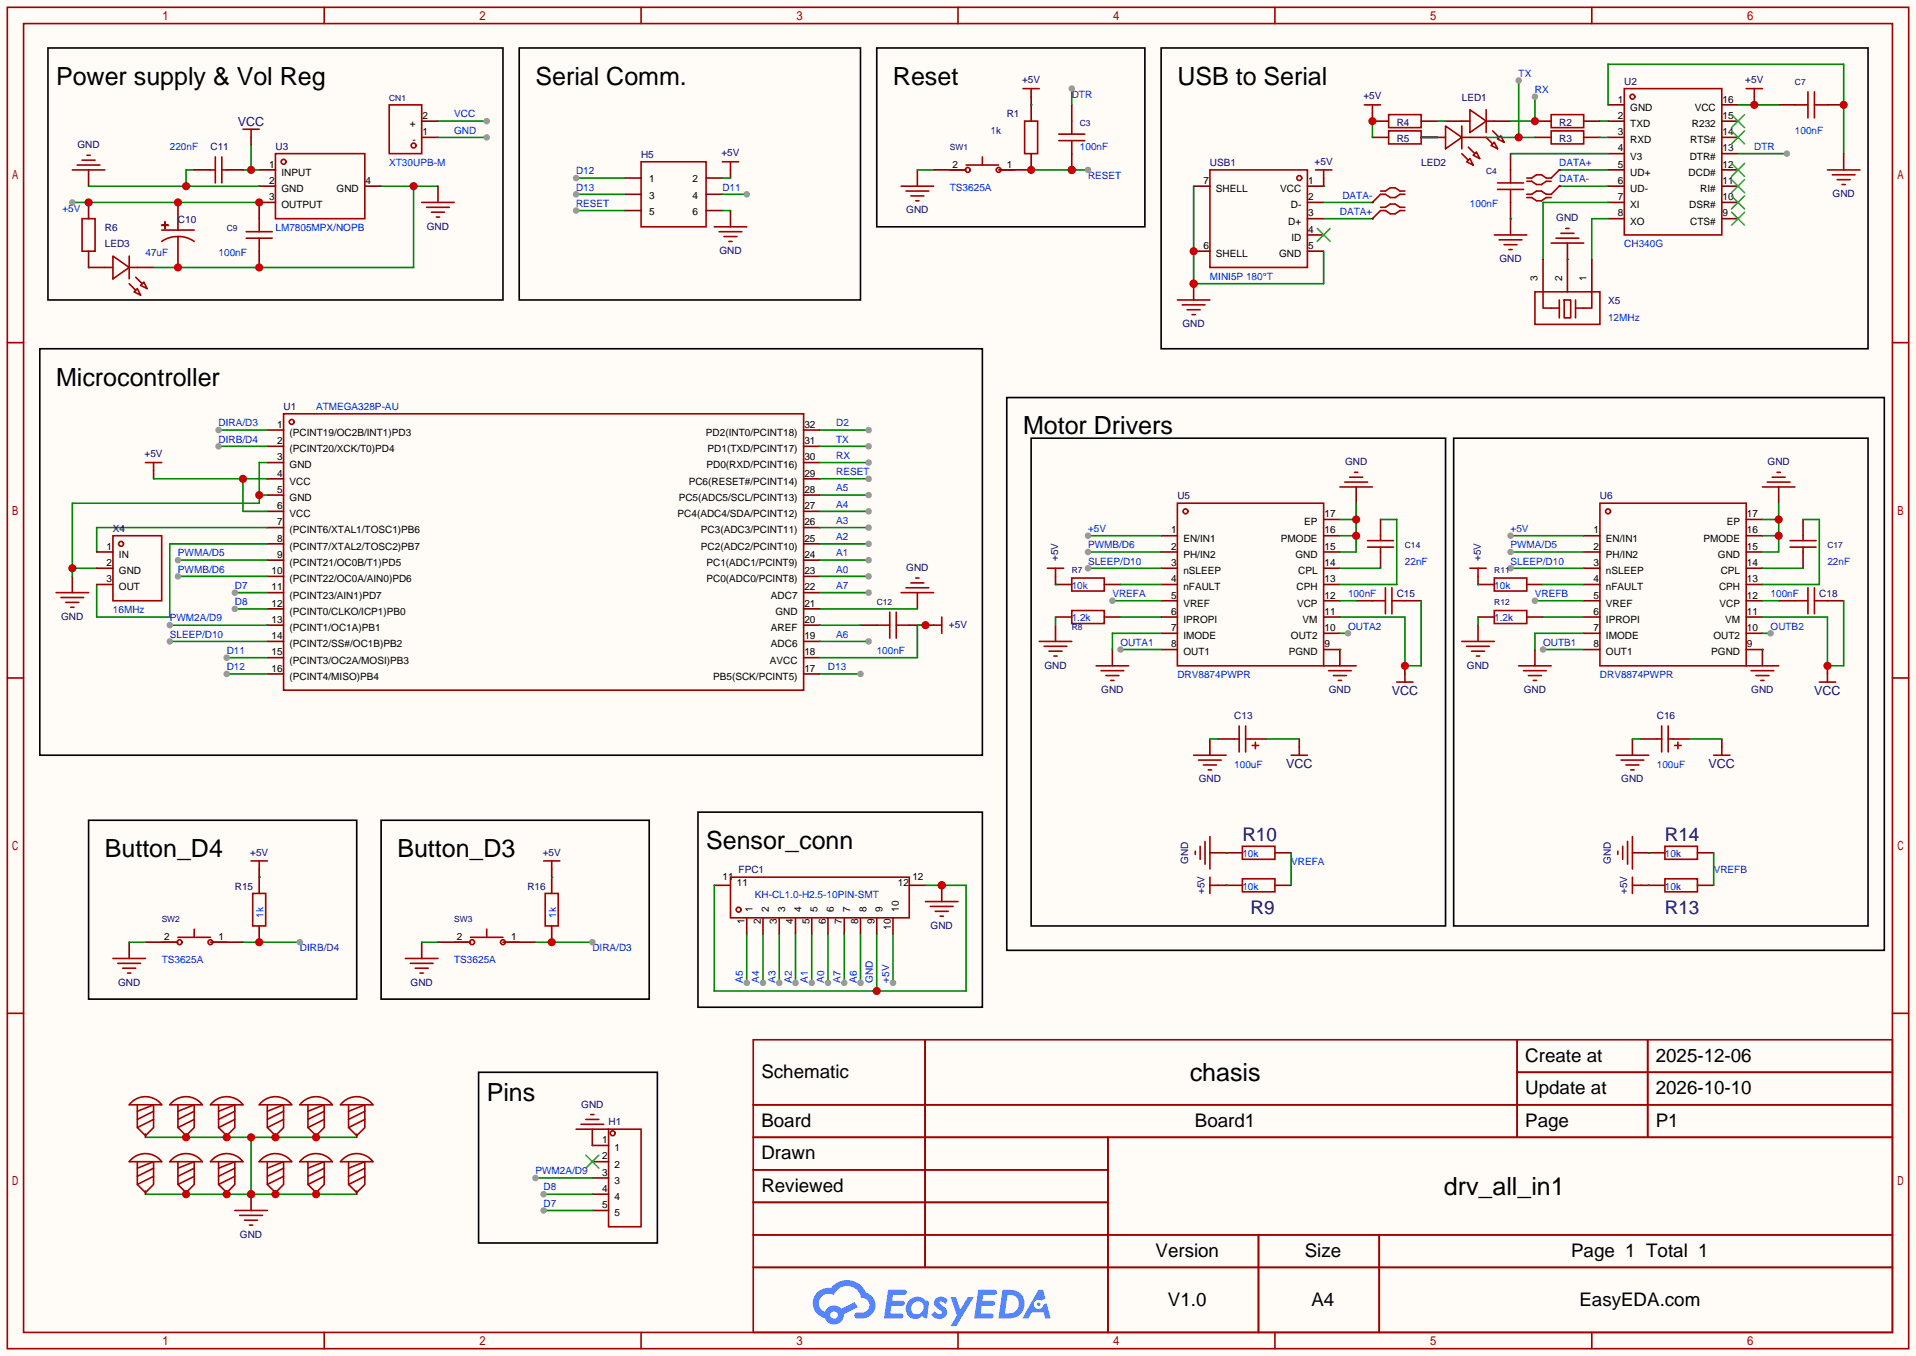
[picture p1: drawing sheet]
<svg xmlns="http://www.w3.org/2000/svg" width="299mm" height="212mm" viewBox="0 0 299 212" stroke-linecap="round" stroke-linejoin="round" font-family="sans-serif">
<defs><g id="words">
<g font-size="3.9">
<text x="8.8" y="13.3">Power supply &amp; Vol Reg</text>
<text x="83.7" y="13.3">Serial Comm.</text>
<text x="139.6" y="13.3">Reset</text>
<text x="184" y="13.3">USB to Serial</text>
<text x="8.8" y="60.2">Microcontroller</text>
<text x="159.9" y="67.9">Motor Drivers</text>
<text x="16.4" y="133.9">Button_D4</text>
<text x="62.1" y="133.9">Button_D3</text>
<text x="110.4" y="132.6">Sensor_conn</text>
<text x="76.1" y="172">Pins</text>
<text x="186" y="168.9">chasis</text>
<text x="225.7" y="186.7">drv_all_in1</text>
</g>
<g font-size="2.9" fill="#000080">
<text x="194.2" y="131.4">R10</text>
<text x="260.2" y="131.4">R14</text>
<text x="195.5" y="142.8">R9</text>
<text x="260.2" y="142.8">R13</text>
</g>
<g font-size="2.9">
<text x="238.4" y="165.9">Create at</text>
<text x="258.8" y="165.9">2025-12-06</text>
<text x="119" y="168.4">Schematic</text>
<text x="238.4" y="170.9">Update at</text>
<text x="258.8" y="170.9">2026-10-10</text>
<text x="119" y="176">Board</text>
<text x="186.8" y="176">Board1</text>
<text x="238.4" y="176">Page</text>
<text x="258.8" y="176">P1</text>
<text x="119" y="181.1">Drawn</text>
<text x="119" y="186.2">Reviewed</text>
<text x="180.6" y="196.3">Version</text>
<text x="203.9" y="196.3">Size</text>
<text x="245.6" y="196.3">Page 1 Total 1</text>
<text x="182.6" y="204">V1.0</text>
<text x="205" y="204">A4</text>
<text x="246.9" y="204">EasyEDA.com</text>
</g>
<g font-size="2" fill="#000080">
<text x="37.2" y="19.6">VCC</text>
<text x="217.5" y="108.5">VCC</text>
<text x="283.6" y="108.5">VCC</text>
<text x="201" y="119.9">VCC</text>
<text x="267" y="119.9">VCC</text>
</g>
<g font-size="1.6" fill="#00f">
<text x="237.4" y="12">TX</text>
<text x="167.5" y="15.3">DTR</text>
<text x="239.9" y="14.5">RX</text>
<text x="26.5" y="23.4">220nF</text>
<text x="71" y="18.3">VCC</text>
<text x="71" y="20.9">GND</text>
<text x="154.8" y="20.9">1k</text>
<text x="168.8" y="23.4">100nF</text>
<text x="274.2" y="23.4">DTR</text>
<text x="280.5" y="20.9">100nF</text>
<text x="60.8" y="26">XT30UPB-M</text>
<text x="90" y="27.2">D12</text>
<text x="90" y="29.8">D13</text>
<text x="112.9" y="29.8">D11</text>
<text x="148.5" y="29.8">TS3625A</text>
<text x="170.1" y="28">RESET</text>
<text x="243.7" y="26">DATA+</text>
<text x="243.7" y="28.5">DATA-</text>
<text x="9.7" y="33.1">+5V</text>
<text x="90" y="32.3">RESET</text>
<text x="209.4" y="33.6">DATA+</text>
<text x="209.8" y="31">DATA-</text>
<text x="229.7" y="32.3">100nF</text>
<text x="22.7" y="39.9">47uF</text>
<text x="34.2" y="39.9">100nF</text>
<text x="43.1" y="36.1">LM7805MPX/NOPB</text>
<text x="253.9" y="38.7">CH340G</text>
<text x="189.1" y="43.7">MINI5P 180°T</text>
<text x="251.3" y="50.1">12MHz</text>
<text x="49.4" y="64.1">ATMEGA328P-AU</text>
<text x="34.2" y="69.1">DIRB/D4</text>
<text x="34.2" y="66.6">DIRA/D3</text>
<text x="130.7" y="71.7">RX</text>
<text x="130.7" y="69.1">TX</text>
<text x="130.7" y="66.6">D2</text>
<text x="130.7" y="74.2">RESET</text>
<text x="130.7" y="76.8">A5</text>
<text x="130.7" y="79.3">A4</text>
<text x="130.7" y="81.8">A3</text>
<text x="170.1" y="83.1">+5V</text>
<text x="236.1" y="83.1">+5V</text>
<text x="27.8" y="89.5">PWMB/D6</text>
<text x="27.8" y="86.9">PWMA/D5</text>
<text x="130.7" y="84.4">A2</text>
<text x="130.7" y="86.9">A1</text>
<text x="130.7" y="89.5">A0</text>
<text x="170.1" y="85.6">PWMB/D6</text>
<text x="170.1" y="88.2">SLEEP/D10</text>
<text x="219.6" y="88.2">22nF</text>
<text x="236.1" y="85.6">PWMA/D5</text>
<text x="236.1" y="88.2">SLEEP/D10</text>
<text x="285.6" y="88.2">22nF</text>
<text x="17.7" y="95.8">16MHz</text>
<text x="36.7" y="92">D7</text>
<text x="36.7" y="94.5">D8</text>
<text x="130.7" y="92">A7</text>
<text x="167.5" y="92">10k</text>
<text x="173.9" y="93.3">VREFA</text>
<text x="210.7" y="93.3">100nF</text>
<text x="233.6" y="92">10k</text>
<text x="239.9" y="93.3">VREFB</text>
<text x="276.7" y="93.3">100nF</text>
<text x="26.5" y="97.1">PWM2A/D9</text>
<text x="26.5" y="99.6">SLEEP/D10</text>
<text x="130.7" y="99.6">A6</text>
<text x="167.5" y="97.1">1.2k</text>
<text x="175.1" y="100.9">OUTA1</text>
<text x="210.7" y="98.3">OUTA2</text>
<text x="233.6" y="97.1">1.2k</text>
<text x="241.2" y="100.9">OUTB1</text>
<text x="276.7" y="98.3">OUTB2</text>
<text x="35.4" y="102.2">D11</text>
<text x="35.4" y="104.7">D12</text>
<text x="129.4" y="104.7">D13</text>
<text x="137" y="102.2">100nF</text>
<text x="184" y="106">DRV8874PWPR</text>
<text x="250.1" y="106">DRV8874PWPR</text>
<text x="192.9" y="119.9">100uF</text>
<text x="259" y="119.9">100uF</text>
<text x="194.2" y="133.9">10k</text>
<text x="201.8" y="135.2">VREFA</text>
<text x="260.2" y="133.9">10k</text>
<text x="267.8" y="136.4">VREFB</text>
<text x="41.2" y="143.4" transform="rotate(-90 41.2 143.4)">1k</text>
<text x="86.9" y="143.4" transform="rotate(-90 86.9 143.4)">1k</text>
<text x="118" y="140.3">KH-CL1.0-H2.5-10PIN-SMT</text>
<text x="194.2" y="139">10k</text>
<text x="260.2" y="139">10k</text>
<text x="46.9" y="148.6">DIRB/D4</text>
<text x="92.6" y="148.6">DIRA/D3</text>
<text x="25.3" y="150.4">TS3625A</text>
<text x="71" y="150.4">TS3625A</text>
<text x="116.1" y="153.5" transform="rotate(-90 116.1 153.5)">A5</text>
<text x="118.7" y="153.5" transform="rotate(-90 118.7 153.5)">A4</text>
<text x="121.2" y="153.5" transform="rotate(-90 121.2 153.5)">A3</text>
<text x="123.7" y="153.5" transform="rotate(-90 123.7 153.5)">A2</text>
<text x="126.3" y="153.5" transform="rotate(-90 126.3 153.5)">A1</text>
<text x="128.8" y="153.5" transform="rotate(-90 128.8 153.5)">A0</text>
<text x="131.4" y="153.5" transform="rotate(-90 131.4 153.5)">A7</text>
<text x="133.9" y="153.5" transform="rotate(-90 133.9 153.5)">A6</text>
<text x="136.4" y="153.5" transform="rotate(-90 136.4 153.5)">GND</text>
<text x="139" y="153.5" transform="rotate(-90 139 153.5)">+5V</text>
<text x="83.7" y="183.4">PWM2A/D9</text>
<text x="85" y="186">D8</text>
<text x="85" y="188.5">D7</text>
</g>
<g font-size="1.6" fill="#000080">
<text x="159.8" y="13">+5V</text>
<text x="213.1" y="15.5">+5V</text>
<text x="228.5" y="15.8">LED1</text>
<text x="253.9" y="13.3">U2</text>
<text x="272.8" y="13">+5V</text>
<text x="12.1" y="23.2">GND</text>
<text x="32.9" y="23.4">C11</text>
<text x="43.1" y="23.4">U3</text>
<text x="157.4" y="18.3">R1</text>
<text x="218.3" y="19.6">R4</text>
<text x="218.3" y="22.1">R5</text>
<text x="243.7" y="19.6">R2</text>
<text x="243.7" y="22.1">R3</text>
<text x="100.2" y="24.7">H5</text>
<text x="112.8" y="24.4">+5V</text>
<text x="189.1" y="26">USB1</text>
<text x="205.5" y="25.7">+5V</text>
<text x="222.1" y="26">LED2</text>
<text x="27.8" y="34.8">C10</text>
<text x="66.7" y="35.9">GND</text>
<text x="141.6" y="33.3">GND</text>
<text x="243.2" y="34.6">GND</text>
<text x="286.4" y="30.8">GND</text>
<text x="16.4" y="38.7">LED3</text>
<text x="16.4" y="36.1">R6</text>
<text x="112.4" y="39.7">GND</text>
<text x="234.4" y="40.9">GND</text>
<text x="251.3" y="47.5">X5</text>
<text x="184.8" y="51.1">GND</text>
<text x="44.3" y="64.1">U1</text>
<text x="22.6" y="71.4">+5V</text>
<text x="210.2" y="72.7">GND</text>
<text x="276.3" y="72.7">GND</text>
<text x="17.7" y="83.1">X4</text>
<text x="184" y="78">U5</text>
<text x="250.1" y="78">U6</text>
<text x="141.6" y="89.2">GND</text>
<text x="165.4" y="87.6" transform="rotate(-90 165.4 87.6)">+5V</text>
<text x="231.4" y="87.6" transform="rotate(-90 231.4 87.6)">+5V</text>
<text x="218.3" y="93.3">C15</text>
<text x="284.4" y="93.3">C18</text>
<text x="9.6" y="96.8">GND</text>
<text x="148.3" y="98.1">+5V</text>
<text x="163.2" y="104.4">GND</text>
<text x="229.3" y="104.4">GND</text>
<text x="172.1" y="108.3">GND</text>
<text x="192.9" y="112.3">C13</text>
<text x="207.7" y="108.3">GND</text>
<text x="238.2" y="108.3">GND</text>
<text x="259" y="112.3">C16</text>
<text x="273.7" y="108.3">GND</text>
<text x="187.4" y="122.2">GND</text>
<text x="253.4" y="122.2">GND</text>
<text x="39.1" y="133.7">+5V</text>
<text x="84.8" y="133.7">+5V</text>
<text x="115.4" y="136.4">FPC1</text>
<text x="185.7" y="135" transform="rotate(-90 185.7 135)">GND</text>
<text x="251.8" y="135" transform="rotate(-90 251.8 135)">GND</text>
<text x="36.7" y="139">R15</text>
<text x="82.4" y="139">R16</text>
<text x="188.3" y="139.7" transform="rotate(-90 188.3 139.7)">+5V</text>
<text x="254.3" y="139.7" transform="rotate(-90 254.3 139.7)">+5V</text>
<text x="145.5" y="145.1">GND</text>
<text x="18.5" y="154">GND</text>
<text x="64.2" y="154">GND</text>
<text x="90.8" y="173">GND</text>
<text x="95.1" y="175.8">H1</text>
<text x="37.5" y="193.3">GND</text>
</g>
<g font-size="1.6">
<text x="252.9" y="16">1</text>
<text x="254.8" y="17.3">GND</text>
<text x="264.9" y="17.3">VCC</text>
<text x="269.2" y="16">16</text>
<text x="64.1" y="19.8">+</text>
<text x="64.5" y="22.4">-</text>
<text x="66" y="21.1">1</text>
<text x="66" y="18.6">2</text>
<text x="252.9" y="18.6">2</text>
<text x="252.9" y="21.1">3</text>
<text x="252.9" y="23.7">4</text>
<text x="254.8" y="19.8">TXD</text>
<text x="254.8" y="22.4">RXD</text>
<text x="264.2" y="22.4">RTS#</text>
<text x="264.4" y="19.8">R232</text>
<text x="269.2" y="23.7">13</text>
<text x="269.2" y="21.1">14</text>
<text x="269.2" y="18.6">15</text>
<text x="42.1" y="26.2">1</text>
<text x="42.1" y="28.7">2</text>
<text x="44" y="27.5">INPUT</text>
<text x="57.1" y="28.7">4</text>
<text x="101.5" y="28.5">1</text>
<text x="108.2" y="28.5">2</text>
<text x="148.9" y="26.2">2</text>
<text x="157.4" y="26.2">1</text>
<text x="188.1" y="28.7">7</text>
<text x="204.5" y="28.7">1</text>
<text x="252.9" y="26.2">5</text>
<text x="252.9" y="28.7">6</text>
<text x="254.8" y="24.9">V3</text>
<text x="254.8" y="27.5">UD+</text>
<text x="263.9" y="27.5">DCD#</text>
<text x="264.1" y="24.9">DTR#</text>
<text x="269.2" y="28.7">11</text>
<text x="269.2" y="26.2">12</text>
<text x="42.1" y="31.3">3</text>
<text x="44" y="30">GND</text>
<text x="44" y="32.5">OUTPUT</text>
<text x="52.6" y="30">GND</text>
<text x="101.5" y="31">3</text>
<text x="101.5" y="33.6">5</text>
<text x="108.2" y="31">4</text>
<text x="108.2" y="33.6">6</text>
<text x="190" y="30">SHELL</text>
<text x="200.1" y="30">VCC</text>
<text x="201.4" y="35.1">D+</text>
<text x="201.8" y="32.5">D-</text>
<text x="204.5" y="31.3">2</text>
<text x="204.5" y="33.8">3</text>
<text x="252.9" y="31.3">7</text>
<text x="252.9" y="33.8">8</text>
<text x="254.8" y="30">UD-</text>
<text x="254.8" y="32.5">XI</text>
<text x="254.8" y="35.1">XO</text>
<text x="264" y="32.5">DSR#</text>
<text x="264.2" y="35.1">CTS#</text>
<text x="265.7" y="30">RI#</text>
<text x="269.2" y="33.8">9</text>
<text x="269.2" y="31.3">10</text>
<text x="188.1" y="38.9">6</text>
<text x="190" y="40.2">SHELL</text>
<text x="199.9" y="40.2">GND</text>
<text x="201.8" y="37.6">ID</text>
<text x="204.5" y="36.4">4</text>
<text x="204.5" y="38.9">5</text>
<text x="240.3" y="43.8" transform="rotate(-90 240.3 43.8)">3</text>
<text x="244.1" y="43.8" transform="rotate(-90 244.1 43.8)">2</text>
<text x="248" y="43.8" transform="rotate(-90 248 43.8)">1</text>
<text x="43.3" y="66.8">1</text>
<text x="43.3" y="69.4">2</text>
<text x="43.3" y="71.9">3</text>
<text x="45.3" y="68.1">(PCINT19/OC2B/INT1)PD3</text>
<text x="45.3" y="70.6">(PCINT20/XCK/T0)PD4</text>
<text x="110.3" y="68.1">PD2(INT0/PCINT18)</text>
<text x="110.6" y="70.6">PD1(TXD/PCINT17)</text>
<text x="125.7" y="71.9">30</text>
<text x="125.7" y="69.4">31</text>
<text x="125.7" y="66.8">32</text>
<text x="43.3" y="74.5">4</text>
<text x="43.3" y="77">5</text>
<text x="45.3" y="73.2">GND</text>
<text x="45.3" y="75.7">VCC</text>
<text x="107.6" y="75.7">PC6(RESET#/PCINT14)</text>
<text x="110.4" y="73.2">PD0(RXD/PCINT16)</text>
<text x="125.7" y="77">28</text>
<text x="125.7" y="74.5">29</text>
<text x="43.3" y="79.5">6</text>
<text x="43.3" y="82.1">7</text>
<text x="45.3" y="78.3">GND</text>
<text x="45.3" y="80.8">VCC</text>
<text x="45.3" y="83.3">(PCINT6/XTAL1/TOSC1)PB6</text>
<text x="105.9" y="80.8">PC4(ADC4/SDA/PCINT12)</text>
<text x="106.1" y="78.3">PC5(ADC5/SCL/PCINT13)</text>
<text x="109.6" y="83.3">PC3(ADC3/PCINT11)</text>
<text x="125.7" y="82.1">26</text>
<text x="125.7" y="79.5">27</text>
<text x="183" y="83.3">1</text>
<text x="203.9" y="82.1">EP</text>
<text x="207" y="83.3">16</text>
<text x="207" y="80.8">17</text>
<text x="249.1" y="83.3">1</text>
<text x="269.9" y="82.1">EP</text>
<text x="273" y="83.3">16</text>
<text x="273" y="80.8">17</text>
<text x="16.7" y="85.9">1</text>
<text x="16.7" y="88.4">2</text>
<text x="18.6" y="87.2">IN</text>
<text x="18.6" y="89.7">GND</text>
<text x="42.5" y="89.7">10</text>
<text x="43.3" y="84.6">8</text>
<text x="43.3" y="87.2">9</text>
<text x="45.3" y="85.9">(PCINT7/XTAL2/TOSC2)PB7</text>
<text x="45.3" y="88.4">(PCINT21/OC0B/T1)PD5</text>
<text x="109.6" y="85.9">PC2(ADC2/PCINT10)</text>
<text x="110.4" y="88.4">PC1(ADC1/PCINT9)</text>
<text x="125.7" y="89.7">23</text>
<text x="125.7" y="87.2">24</text>
<text x="125.7" y="84.6">25</text>
<text x="183" y="85.9">2</text>
<text x="183" y="88.4">3</text>
<text x="185" y="84.6">EN/IN1</text>
<text x="185" y="87.2">PH/IN2</text>
<text x="185" y="89.7">nSLEEP</text>
<text x="200.2" y="84.6">PMODE</text>
<text x="202.5" y="87.2">GND</text>
<text x="202.9" y="89.7">CPL</text>
<text x="207" y="88.4">14</text>
<text x="207" y="85.9">15</text>
<text x="249.1" y="85.9">2</text>
<text x="249.1" y="88.4">3</text>
<text x="251" y="84.6">EN/IN1</text>
<text x="251" y="87.2">PH/IN2</text>
<text x="251" y="89.7">nSLEEP</text>
<text x="266.3" y="84.6">PMODE</text>
<text x="268.5" y="87.2">GND</text>
<text x="268.9" y="89.7">CPL</text>
<text x="273" y="88.4">14</text>
<text x="273" y="85.9">15</text>
<text x="16.7" y="91">3</text>
<text x="18.6" y="92.2">OUT</text>
<text x="42.5" y="92.2">11</text>
<text x="42.5" y="94.8">12</text>
<text x="45.3" y="91">(PCINT22/OC0A/AIN0)PD6</text>
<text x="45.3" y="93.5">(PCINT23/AIN1)PD7</text>
<text x="110.4" y="91">PC0(ADC0/PCINT8)</text>
<text x="120.5" y="93.5">ADC7</text>
<text x="125.7" y="94.8">21</text>
<text x="125.7" y="92.2">22</text>
<text x="183" y="91">4</text>
<text x="183" y="93.5">5</text>
<text x="185" y="92.2">nFAULT</text>
<text x="185" y="94.8">VREF</text>
<text x="202.6" y="92.2">CPH</text>
<text x="202.7" y="94.8">VCP</text>
<text x="207" y="93.5">12</text>
<text x="207" y="91">13</text>
<text x="249.1" y="91">4</text>
<text x="249.1" y="93.5">5</text>
<text x="251" y="92.2">nFAULT</text>
<text x="251" y="94.8">VREF</text>
<text x="268.7" y="92.2">CPH</text>
<text x="268.8" y="94.8">VCP</text>
<text x="273" y="93.5">12</text>
<text x="273" y="91">13</text>
<text x="42.5" y="97.3">13</text>
<text x="42.5" y="99.9">14</text>
<text x="45.3" y="96">(PCINT0/CLKO/ICP1)PB0</text>
<text x="45.3" y="98.6">(PCINT1/OC1A)PB1</text>
<text x="45.3" y="101.1">(PCINT2/SS#/OC1B)PB2</text>
<text x="120.5" y="101.1">ADC6</text>
<text x="120.5" y="98.6">AREF</text>
<text x="121.2" y="96">GND</text>
<text x="125.7" y="99.9">19</text>
<text x="125.7" y="97.3">20</text>
<text x="183" y="96">6</text>
<text x="183" y="98.6">7</text>
<text x="183" y="101.1">8</text>
<text x="185" y="97.3">IPROPI</text>
<text x="185" y="99.9">IMODE</text>
<text x="201.8" y="99.9">OUT2</text>
<text x="203.6" y="97.3">VM</text>
<text x="207" y="101.1">9</text>
<text x="207" y="98.6">10</text>
<text x="207" y="96">11</text>
<text x="249.1" y="96">6</text>
<text x="249.1" y="98.6">7</text>
<text x="249.1" y="101.1">8</text>
<text x="251" y="97.3">IPROPI</text>
<text x="251" y="99.9">IMODE</text>
<text x="267.8" y="99.9">OUT2</text>
<text x="269.6" y="97.3">VM</text>
<text x="273" y="101.1">9</text>
<text x="273" y="98.6">10</text>
<text x="273" y="96">11</text>
<text x="42.5" y="102.4">15</text>
<text x="42.5" y="104.9">16</text>
<text x="45.3" y="103.7">(PCINT3/OC2A/MOSI)PB3</text>
<text x="45.3" y="106.2">(PCINT4/MISO)PB4</text>
<text x="111.5" y="106.2">PB5(SCK/PCINT5)</text>
<text x="120.3" y="103.7">AVCC</text>
<text x="125.7" y="104.9">17</text>
<text x="125.7" y="102.4">18</text>
<text x="185" y="102.4">OUT1</text>
<text x="201.4" y="102.4">PGND</text>
<text x="251" y="102.4">OUT1</text>
<text x="267.5" y="102.4">PGND</text>
<text x="112.9" y="137.5">11</text>
<text x="142.6" y="137.5">12</text>
<text x="115.2" y="138.5">11</text>
<text x="117.6" y="142.4" transform="rotate(-90 117.6 142.4)">1</text>
<text x="120.2" y="142.4" transform="rotate(-90 120.2 142.4)">2</text>
<text x="122.7" y="142.4" transform="rotate(-90 122.7 142.4)">3</text>
<text x="125.3" y="142.4" transform="rotate(-90 125.3 142.4)">4</text>
<text x="127.8" y="142.4" transform="rotate(-90 127.8 142.4)">5</text>
<text x="130.3" y="142.4" transform="rotate(-90 130.3 142.4)">6</text>
<text x="132.9" y="142.4" transform="rotate(-90 132.9 142.4)">7</text>
<text x="135.4" y="142.4" transform="rotate(-90 135.4 142.4)">8</text>
<text x="138" y="142.4" transform="rotate(-90 138 142.4)">9</text>
<text x="140.4" y="138.5">12</text>
<text x="140.5" y="142.4" transform="rotate(-90 140.5 142.4)">10</text>
<text x="25.7" y="146.8">2</text>
<text x="34.2" y="146.8">1</text>
<text x="71.4" y="146.8">2</text>
<text x="79.9" y="146.8">1</text>
<text x="116.4" y="144.4" transform="rotate(-90 116.4 144.4)">1</text>
<text x="118.9" y="144.4" transform="rotate(-90 118.9 144.4)">2</text>
<text x="121.4" y="144.4" transform="rotate(-90 121.4 144.4)">3</text>
<text x="124" y="144.4" transform="rotate(-90 124 144.4)">4</text>
<text x="126.5" y="144.4" transform="rotate(-90 126.5 144.4)">5</text>
<text x="129.1" y="144.4" transform="rotate(-90 129.1 144.4)">6</text>
<text x="131.6" y="144.4" transform="rotate(-90 131.6 144.4)">7</text>
<text x="134.1" y="144.4" transform="rotate(-90 134.1 144.4)">8</text>
<text x="136.7" y="144.4" transform="rotate(-90 136.7 144.4)">9</text>
<text x="139.2" y="145.2" transform="rotate(-90 139.2 145.2)">10</text>
<text x="94.1" y="178.6">1</text>
<text x="96.1" y="179.9">1</text>
<text x="94.1" y="181.1">2</text>
<text x="94.1" y="183.7">3</text>
<text x="96.1" y="182.4">2</text>
<text x="96.1" y="184.9">3</text>
<text x="94.1" y="186.2">4</text>
<text x="94.1" y="188.8">5</text>
<text x="96.1" y="187.5">4</text>
<text x="96.1" y="190">5</text>
</g>
<g font-size="1.3" fill="#000080">
<text x="60.8" y="15.8">CN1</text>
<text x="280.5" y="13.3">C7</text>
<text x="148.5" y="23.4">SW1</text>
<text x="168.8" y="19.6">C3</text>
<text x="232.3" y="27.2">C4</text>
<text x="35.4" y="36.1">C9</text>
<text x="167.5" y="89.5">R7</text>
<text x="219.6" y="85.6">C14</text>
<text x="233.6" y="89.5">R11</text>
<text x="285.6" y="85.6">C17</text>
<text x="137" y="94.5">C12</text>
<text x="233.6" y="94.5">R12</text>
<text x="167.5" y="98.3">R8</text>
<text x="25.3" y="144.1">SW2</text>
<text x="71" y="144.1">SW3</text>
</g>
</g></defs>
<path d="M0 0h299.5v211.8h-299.5z" fill="#fffcf7"/>
<g fill="none" stroke="#a10000" stroke-width=".25">
<path d="M1.1 1.1h297.2v209.6h-297.2zM3.7 3.7h292.1v204.5h-292.1zM50.7 1.1v2.6M100.2 1.1v2.6M149.7 1.1v2.6M199.3 1.1v2.6M248.8 1.1v2.6M1.1 53.5h2.6M295.8 53.5h2.5M1.1 105.9h2.6M295.8 105.9h2.5M1.1 158.3h2.6"/>
<path d="M295.8 158.3h2.5M117.7 162.4h178.1v45.8h-178.1zM117.7 172.6h178.1M117.7 177.7h178.1M144.6 162.4v35.6M173.2 177.7v30.5M237.1 162.4v15.3M237.1 167.5h58.7M257.5 162.4v15.3M117.7 182.8h55.5M117.7 192.9h178.1M117.7 187.8h55.5"/>
<path d="M117.7 198h178.1M196.7 192.9v15.3M215.6 192.9v15.3M50.7 208.2v2.5M100.2 208.2v2.5M149.7 208.2v2.5M199.3 208.2v2.5M248.8 208.2v2.5"/>
</g>
<g fill="#5487ff">
<path d="M146.3 202.8a1.3 1.3 0 0 1 1.8 .3l-.4 .6a.54 .54 0 0 0-.9-.2l.1 .1a2.32 2.32 0 0 1 1.1 1.4 1.36 1.36 0 0 1-1.1 1.1 1.36 1.36 0 0 1-1.4-.7l.6-.6a.7 .7 0 0 0 1.1 .3l-.1-.3a1.6 1.6 0 0 1-1.1-1.6z"/>
<path d="M148.6 202.7h.8l.7 1.9 1.2-1.9h.9l-2.7 4.5h-.9l.9-1.7z"/>
<path d="M138.8 201.5h1.6a1.31 1.31 0 0 1 1.3 .2 .4 .4 0 0 1-.4 .6h-1.7l-.2 .9h1.7a.4 .4 0 0 1 .3 .4 .4 .4 0 0 1-.4 .4h-1.7l-.1 1.2h.8a1.23 1.23 0 0 1 1.1 .2 .39 .39 0 0 1-.3 .6h-2.6z"/>
<path d="M152.9 201.5h1.6a1.32 1.32 0 0 1 1.3 .2 .39 .39 0 0 1-.4 .6h-1.7l-.2 .9h1.7a.4 .4 0 0 1 .3 .4 .4 .4 0 0 1-.4 .4h-1.7l-.1 1.2h.8a1.23 1.23 0 0 1 1.1 .2 .39 .39 0 0 1-.3 .6h-2.6z"/>
<path d="M162.3 201.5h.7l.4 1.3-.7 .4a.75 .75 0 0 0-1.1 .3 .75 .75 0 0 0 .5 1 .75 .75 0 0 0 1-.6l.5-.3 .6 2.4h-.8l-.3-1h-1.8l-.6 1h-.9z"/>
<path d="M156.7 201.5l-.6 4.5h1.4a2.27 2.27 0 0 0 2.5-1.7 2.27 2.27 0 0 0-1.3-2.7zM157.5 202.3a1.5 1.5 0 0 1 1.8 1.5 1.5 1.5 0 0 1-2 1.4h-.2z"/>
<path d="M142.1 203.1a1.62 1.62 0 0 0-.4 2.1 1.62 1.62 0 0 0 2.1 .7l.3-.3 .4 .3 .4 .1 .3-2.5-.2-.3h-.1a.57 .57 0 0 1-.6-.4 1.73 1.73 0 0 0-2.2 .3zM142.7 203.6a.96 .96 0 0 1 1.5 0 .96 .96 0 0 1-.2 1.5 .95 .95 0 0 1-1.4-.1 .95 .95 0 0 1 .1-1.4z"/>
<path d="M127.8 201.9a2.37 2.37 0 0 0 1.1 4 1.54 1.54 0 0 0 1.8 1 1.54 1.54 0 0 0 1.2-1.6l2.2-1.1-.5-.8-2.1 1.1a1.57 1.57 0 0 0-2.6 .4 1.5 1.5 0 0 1-.7-2.1 1.5 1.5 0 0 1 2.1-.5 2.23 2.23 0 0 1 2.3-1.4 2.23 2.23 0 0 1 2 1.8 1.16 1.16 0 0 1 1.3 1.1 1.16 1.16 0 0 1-1.1 1.3h-.7a.47 .47 0 0 0-.6 .3 .47 .47 0 0 0 .5 .6 2.23 2.23 0 0 0 2.2-.7 2.23 2.23 0 0 0 .4-2.3 2.16 2.16 0 0 0-1.3-1.1 3.2 3.2 0 0 0-5.4-.7h-.4a2.55 2.55 0 0 0-1.7 .7zM129.8 205.4a.58 .58 0 0 1 1.1 0 .58 .58 0 0 1-1.1 0z"/>
<circle cx="162.3" cy="203.8" r=".28"/>
</g>
<g fill="none" stroke="#a10000" stroke-width=".25">
<path d="M44.3 64.6h81.3v43.2h-81.3zM8.8 92.6h5M9.5 93.3h3.6M10.3 94.1h2M11 94.9h.6"/>
<circle cx="45.6" cy="65.9" r=".38"/>
</g>
<g fill="none" stroke="#870000" stroke-width=".25">
<path d="M41.8 67.2h2.5M41.8 69.7h2.5M41.8 72.3h2.5M41.8 74.8h2.5M41.8 77.3h2.5M41.8 79.9h2.5M125.6 67.2h2.5M125.6 69.7h2.5M125.6 72.3h2.5M125.6 74.8h2.5M125.6 77.3h2.5M125.6 79.9h2.5"/>
<path d="M11.3 90v2.6M41.8 82.4h2.5M41.8 85h2.5M41.8 87.5h2.5M41.8 90h2.5M41.8 92.6h2.5M41.8 95.1h2.5M41.8 97.7h2.5M125.6 82.4h2.5M125.6 85h2.5M125.6 87.5h2.5M125.6 90h2.5"/>
<path d="M125.6 92.6h2.5M125.6 95.1h2.5M125.6 97.7h2.5M41.8 100.2h2.5M41.8 102.7h2.5M41.8 105.3h2.5M125.6 100.2h2.5M125.6 102.7h2.5M125.6 105.3h2.5"/>
</g>
<path d="M128.1 74.8h7.7" fill="none" stroke="#008700" stroke-width=".25"/>
<circle cx="135.8" cy="74.8" r=".51" fill="#999"/>
<path d="M161.2 16.4v2.5M145.9 26.5h5.1M161.2 24v2.5h-5.1M40.5 137v2.6M86.2 137v2.6M22.7 147.2h5.1M32.9 147.2h5.1M40.5 144.7v2.5M68.5 147.2h5M78.6 147.2h5.1M86.2 144.7v2.5" fill="none" stroke="#870000" stroke-width=".25"/>
<g fill="none" stroke="#a10000" stroke-width=".25">
<path d="M160.1 18.9h2.1v5.1h-2.1zM148.5 26.5h2.2M151 25.8h5.1M153.5 24.5v1.3M156.6 26.5h2M39.5 139.6h2v5.1h-2zM85.2 139.6h2v5.1h-2zM25.3 147.2h2.3M27.8 146.4h5.1M30.4 145.2v1.2M33.4 147.2h2M71 147.2h2.3"/>
<path d="M73.5 146.4h5.1M76.1 145.2v1.2M79.1 147.2h2.1"/>
<circle cx="151.3" cy="26.5" r=".38"/>
<circle cx="156.1" cy="26.5" r=".38"/>
<circle cx="28.1" cy="147.2" r=".38"/>
<circle cx="32.9" cy="147.2" r=".38"/>
<circle cx="73.8" cy="147.2" r=".38"/>
<circle cx="78.6" cy="147.2" r=".38"/>
</g>
<path d="M83.7 147.2h8.9" fill="none" stroke="#008700" stroke-width=".25"/>
<circle cx="86.2" cy="147.2" r=".63" fill="#c00"/>
<circle cx="92.6" cy="147.2" r=".51" fill="#999"/>
<path d="M38 147.2h8.9" fill="none" stroke="#008700" stroke-width=".25"/>
<circle cx="40.5" cy="147.2" r=".63" fill="#c00"/>
<circle cx="46.9" cy="147.2" r=".51" fill="#999"/>
<path d="M161.2 26.5h8.9" fill="none" stroke="#008700" stroke-width=".25"/>
<g fill="#c00">
<circle cx="167.5" cy="26.5" r=".63"/>
<circle cx="161.2" cy="26.5" r=".63"/>
</g>
<circle cx="170.1" cy="26.5" r=".51" fill="#999"/>
<path d="M161.2 15.1v1.3M143.4 26.5v2.6M167.5 24v2.5M40.5 135.8v1.2M86.2 135.8v1.2M20.2 147.2v2.5M65.9 147.2v2.5" fill="none" stroke="#870000" stroke-width=".25"/>
<g fill="none" stroke="#a10000" stroke-width=".25">
<path d="M159.9 13.8h2.5M161.2 13.8v1.3M140.8 29.1h5.1M141.6 29.8h3.6M142.4 30.6h2M143.1 31.4h.5M165.5 22h4M39.2 134.5h2.6M40.5 134.5v1.3M85 134.5h2.5M86.2 134.5v1.3M17.7 149.7h5"/>
<path d="M18.4 150.5h3.6M19.2 151.3h2M19.9 152h.5M63.4 149.7h5.1M64.1 150.5h3.6M64.9 151.3h2M65.7 152h.5"/>
</g>
<path d="M161.2 16.4h.1M143.4 26.5h2.5M40.5 137h.1M86.2 137h.1M20.2 147.2h2.5M65.9 147.2h2.6" fill="none" stroke="#008700" stroke-width=".25"/>
<circle cx="167.5" cy="26.5" r=".63" fill="#c00"/>
<path d="M167.5 18.9v2.1M165.5 21h4M167.5 22v2" fill="none" stroke="#a10000" stroke-width=".25"/>
<path d="M167.5 16.4v2.5" fill="none" stroke="#870000" stroke-width=".25"/>
<path d="M167.5 13.8v2.6" fill="none" stroke="#008700" stroke-width=".25"/>
<circle cx="167.5" cy="13.8" r=".51" fill="#999"/>
<path d="M128.1 72.3h7.7" fill="none" stroke="#008700" stroke-width=".25"/>
<circle cx="135.8" cy="72.3" r=".51" fill="#999"/>
<path d="M128.1 69.7h7.7" fill="none" stroke="#008700" stroke-width=".25"/>
<circle cx="135.8" cy="69.7" r=".51" fill="#999"/>
<g fill="none" stroke="#a10000" stroke-width=".25">
<path d="M228.5 18.9h1.2M229.7 17.1l2.6 1.8-2.6 1.8zM232.3 18.9h1.3M232.3 17.1v3.6M242.4 17.9h5.1v2h-5.1zM253.9 13.8h15.2v22.9h-15.2zM232.3 21.5l1 1M233 22.7l.6-.5 .5 1zM233.3 20.4l1 1.1M234.1 21.7l.5-.5 .5 1zM242.4 20.4h5.1v2.1h-5.1z"/>
<circle cx="255.1" cy="15.1" r=".38"/>
</g>
<g fill="none" stroke="#870000" stroke-width=".25">
<path d="M225.9 18.9h2.6M233.6 18.9h2.5M239.9 18.9h2.5M247.5 18.9h2.6M251.3 16.4h2.6M251.3 18.9h2.6M269.1 16.4h2.6M269.1 18.9h2.6M239.9 21.5h2.5M247.5 21.5h2.6M251.3 21.5h2.6M251.3 24h2.6"/>
<path d="M251.3 26.5h2.6M251.3 29.1h2.6M251.3 31.6h2.6M251.3 34.2h2.6M269.1 21.5h2.6M269.1 24h2.6M269.1 26.5h2.6M269.1 29.1h2.6M269.1 31.6h2.6M269.1 34.2h2.6"/>
</g>
<path d="M270.6 17.9l2.1 2M272.7 17.9l-2.1 2M270.6 33.1l2.1 2.1M270.6 30.6l2.1 2M270.6 28.1l2.1 2M270.6 25.5l2.1 2.1M270.6 20.4l2.1 2.1M272.7 33.1l-2.1 2.1M272.7 30.6l-2.1 2M272.7 28.1l-2.1 2M272.7 25.5l-2.1 2.1M272.7 20.4l-2.1 2.1" fill="none" stroke="#3c3" stroke-width=".25"/>
<path d="M239.9 15.1v3.8h-3.8M250.1 18.9h1.2M250.1 21.5h1.2" fill="none" stroke="#008700" stroke-width=".25"/>
<circle cx="239.9" cy="18.9" r=".63" fill="#c00"/>
<circle cx="239.9" cy="15.1" r=".51" fill="#999"/>
<path d="M225.9 19.7l2.6 1.8-2.6 1.7zM228.5 19.7v3.5M224.7 21.5h1.2M228.5 24l1 1M228.5 21.5h1.2M229.2 25.3l.5-.5 .6 1zM229.5 23l1 1M230.3 24.3l.5-.6 .5 1.1z" fill="none" stroke="#a10000" stroke-width=".25"/>
<path d="M222.1 21.5h2.6M229.7 21.5h2.6" fill="none" stroke="#870000" stroke-width=".25"/>
<path d="M237.4 12.6v8.9M232.3 21.5h7.6" fill="none" stroke="#008700" stroke-width=".25"/>
<circle cx="237.4" cy="21.5" r=".63" fill="#c00"/>
<circle cx="237.4" cy="12.6" r=".51" fill="#999"/>
<path d="M214.5 17.7v1.2h2.5M222.1 18.9h2.6M214.5 21.5h2.5M222.1 21.5h2.6" fill="none" stroke="#870000" stroke-width=".25"/>
<path d="M213.2 16.4h2.6M214.5 16.4v1.3M217 17.9h5.1v2h-5.1zM217 20.4h5.1v2.1h-5.1z" fill="none" stroke="#a10000" stroke-width=".25"/>
<path d="M214.5 18.9v2.6M224.7 18.9h1.2M222.1 21.5h2.6" fill="none" stroke="#008700" stroke-width=".25"/>
<circle cx="214.5" cy="18.9" r=".63" fill="#c00"/>
<g fill="none" stroke="#a10000" stroke-width=".25">
<path d="M283.6 14.4v4M233.6 36.7h5M234.1 29.6h4M234.1 28.6h4M234.3 37.5h3.6M235.1 38.2h2M235.8 39h.5M236.1 26.5v2.1M236.1 29.6v2M242.4 38h5.1M243.2 37.2h3.6M244 36.4h2"/>
<path d="M244.7 35.7h.5"/>
</g>
<path d="M285.6 16.4h2.6M236.1 24v2.5M236.1 31.6v5.1M245 38v2.5" fill="none" stroke="#870000" stroke-width=".25"/>
<path d="M251.3 16.4v-6.4h36.9v14M236.1 34.2h.1M236.1 24h15.2M243.7 26.5h7.6M243.7 29.1h7.6M251.3 34.2h-2.5v6.3M251.3 31.6h-10.1v8.9" fill="none" stroke="#008700" stroke-width=".25"/>
<circle cx="288.2" cy="16.4" r=".63" fill="#c00"/>
<path d="M280.5 16.4h2.1M282.6 14.4v4M283.6 16.4h2M285.6 26.5h5.1M286.4 27.3h3.5M287.1 28.1h2.1M287.9 28.8h.5" fill="none" stroke="#a10000" stroke-width=".25"/>
<path d="M278 16.4h2.5M288.2 24v2.5" fill="none" stroke="#870000" stroke-width=".25"/>
<path d="M271.7 16.4h6.3M271.7 24h7.6" fill="none" stroke="#008700" stroke-width=".25"/>
<circle cx="279.3" cy="24" r=".51" fill="#999"/>
<g fill="none" stroke="#a10000" stroke-width=".25">
<path d="M189.1 26.5h15.2v15.3h-15.2z"/>
<circle cx="203.1" cy="27.8" r=".38"/>
</g>
<path d="M186.6 29.1h2.5M186.6 39.2h2.5M204.3 29.1h2.6M204.3 31.6h2.6M204.3 34.2h2.6M204.3 36.7h2.6M204.3 39.2h2.6" fill="none" stroke="#870000" stroke-width=".25"/>
<path d="M205.9 35.7l2 2M207.9 35.7l-2 2" fill="none" stroke="#3c3" stroke-width=".25"/>
<path d="M186.6 29.1v15.2h20.3v-5.1M206.9 34.2h7.6M206.9 31.6h7.6" fill="none" stroke="#008700" stroke-width=".25"/>
<g fill="#c00">
<circle cx="186.6" cy="39.2" r=".63"/>
<circle cx="186.6" cy="44.3" r=".63"/>
</g>
<path d="M186.6 44.3v2.6" fill="none" stroke="#870000" stroke-width=".25"/>
<circle cx="186.6" cy="44.3" r=".63" fill="#c00"/>
<g fill="none" stroke="#a10000" stroke-width=".25">
<path d="M38 20.2h2.5M39.2 20.2v1.3M43.1 24h13.9v10.2h-13.9zM184 46.9h5.1M184.8 47.6h3.5M185.5 48.4h2.1M186.3 49.1h.5"/>
<circle cx="44.3" cy="25.3" r=".38"/>
</g>
<path d="M39.2 21.5v1.2M40.5 26.5h2.6M40.5 29.1h2.6M40.5 31.6h2.6M57 29.1h2.6" fill="none" stroke="#870000" stroke-width=".25"/>
<path d="M38 26.5h2.5M39.2 22.7v3.8" fill="none" stroke="#008700" stroke-width=".25"/>
<circle cx="39.2" cy="26.5" r=".63" fill="#c00"/>
<g fill="none" stroke="#a10000" stroke-width=".25">
<path d="M11.3 26.5h5.1M12.1 25.8h3.5M12.8 34.2h2.1v5h-2.1zM12.8 25h2.1M13.6 24.3h.5M25.3 35.2h1zM25.3 37.7a4.6 4.6 0 0 1 5.1 0M25.3 35.9h5.1M25.8 34.7v1zM38.5 37.2h4M38.5 36.2h4M40.5 34.2v2"/>
<path d="M40.5 37.2v2M16.4 41.8h1.3M17.7 40l2.5 1.8-2.5 1.8zM20.2 44.3l1 1M20.2 41.8h1.3M20.2 40v3.6M21.2 43.3l1 1M21.5 45.1l.5 1-1-.5zM22 44.6l.5-.5 .5 1z"/>
</g>
<path d="M13.8 39.2v2.6h2.6M13.8 26.5v2.6M13.8 31.6v2.6M27.8 31.6v4.3M27.8 37v4.8M40.5 31.6v2.6M40.5 39.2v2.6M21.5 41.8h2.5" fill="none" stroke="#870000" stroke-width=".25"/>
<path d="M11.3 31.6h29.2" fill="none" stroke="#008700" stroke-width=".25"/>
<g fill="#c00">
<circle cx="40.5" cy="31.6" r=".63"/>
<circle cx="27.8" cy="31.6" r=".63"/>
<circle cx="13.8" cy="31.6" r=".63"/>
</g>
<circle cx="11.3" cy="31.6" r=".51" fill="#999"/>
<path d="M59.6 29.1h8.9M64.6 29.1v12.7h-40.6M13.8 41.8h.1" fill="none" stroke="#008700" stroke-width=".25"/>
<g fill="#c00">
<circle cx="64.6" cy="29.1" r=".63"/>
<circle cx="40.5" cy="41.8" r=".63"/>
<circle cx="27.8" cy="41.8" r=".63"/>
</g>
<path d="M13.8 29.1h26.7M30.4 26.5h-1.3v2.6" fill="none" stroke="#008700" stroke-width=".25"/>
<circle cx="29.1" cy="29.1" r=".63" fill="#c00"/>
<g fill="none" stroke="#a10000" stroke-width=".25">
<path d="M60.8 16.4h5.1v7.6h-5.1zM32.9 26.5h.8M33.7 24.5v4.1M34.7 24.5v4.1M34.7 26.5h.7"/>
<circle cx="64.6" cy="22.7" r=".38"/>
</g>
<path d="M65.9 18.9h2.6M30.4 26.5h2.5M35.4 26.5h2.6M65.9 21.5h2.6" fill="none" stroke="#870000" stroke-width=".25"/>
<path d="M68.5 18.9h7.6" fill="none" stroke="#008700" stroke-width=".25"/>
<circle cx="76.1" cy="18.9" r=".51" fill="#999"/>
<path d="M68.5 21.5h7.6" fill="none" stroke="#008700" stroke-width=".25"/>
<circle cx="76.1" cy="21.5" r=".51" fill="#999"/>
<path d="M7.5 7.5h71.1v39.4h-71.1zM137 7.5h41.9v27.9h-41.9zM181.5 7.5h110.5v47h-110.5zM13.8 128.1h42v28h-42zM59.6 128.1h41.9v28h-41.9z" fill="none" stroke="#000" stroke-width=".25"/>
<path d="M35.4 102.7h6.4" fill="none" stroke="#008700" stroke-width=".25"/>
<circle cx="35.4" cy="102.7" r=".51" fill="#999"/>
<path d="M35.4 105.3h6.4" fill="none" stroke="#008700" stroke-width=".25"/>
<circle cx="35.4" cy="105.3" r=".51" fill="#999"/>
<path d="M128.1 105.3h6.4" fill="none" stroke="#008700" stroke-width=".25"/>
<circle cx="134.5" cy="105.3" r=".51" fill="#999"/>
<path d="M81.2 7.5h53.3v39.4h-53.3zM109.1 126.9h44.4v30.5h-44.4z" fill="none" stroke="#000" stroke-width=".25"/>
<path d="M128.1 77.3h7.7" fill="none" stroke="#008700" stroke-width=".25"/>
<circle cx="135.8" cy="77.3" r=".51" fill="#999"/>
<path d="M128.1 79.9h7.7" fill="none" stroke="#008700" stroke-width=".25"/>
<circle cx="135.8" cy="79.9" r=".51" fill="#999"/>
<path d="M128.1 82.4h7.7" fill="none" stroke="#008700" stroke-width=".25"/>
<circle cx="135.8" cy="82.4" r=".51" fill="#999"/>
<path d="M128.1 85h7.7" fill="none" stroke="#008700" stroke-width=".25"/>
<circle cx="135.8" cy="85" r=".51" fill="#999"/>
<path d="M128.1 87.5h7.7" fill="none" stroke="#008700" stroke-width=".25"/>
<circle cx="135.8" cy="87.5" r=".51" fill="#999"/>
<path d="M128.1 90h7.7" fill="none" stroke="#008700" stroke-width=".25"/>
<circle cx="135.8" cy="90" r=".51" fill="#999"/>
<path d="M137 97.7h2.1M139.1 95.6v4.1M140.1 95.6v4.1M140.1 97.7h2M145.9 97.7h1.3M147.2 96.4v2.5" fill="none" stroke="#a10000" stroke-width=".25"/>
<path d="M134.5 97.7h2.5M142.1 97.7h3.8" fill="none" stroke="#870000" stroke-width=".25"/>
<path d="M128.1 97.7h6.4M144.7 97.7h-1.3v5h-15.3" fill="none" stroke="#008700" stroke-width=".25"/>
<circle cx="144.7" cy="97.7" r=".63" fill="#c00"/>
<path d="M128.1 100.2h7.7" fill="none" stroke="#008700" stroke-width=".25"/>
<circle cx="135.8" cy="100.2" r=".51" fill="#999"/>
<path d="M143.4 92.6v2.5" fill="none" stroke="#870000" stroke-width=".25"/>
<path d="M140.8 92.6h5.1M141.6 91.8h3.6M142.4 91.1h2M143.1 90.3h.5" fill="none" stroke="#a10000" stroke-width=".25"/>
<path d="M128.1 67.2h7.7M128.1 95.1h15.3" fill="none" stroke="#008700" stroke-width=".25"/>
<circle cx="135.8" cy="67.2" r=".51" fill="#999"/>
<path d="M40.5 77.3h1.3M41.8 72.3h-1.3v6.3h-29.2v11.4M11.3 88.8h3.8" fill="none" stroke="#008700" stroke-width=".25"/>
<g fill="#c00">
<circle cx="40.5" cy="77.3" r=".63"/>
<circle cx="11.3" cy="88.8" r=".63"/>
</g>
<path d="M24 74.8h17.8M38 74.8v5.1h3.8M41.8 85h-15.3v11.4h-11.4v-5.1M41.8 82.4h-26.7v3.8" fill="none" stroke="#008700" stroke-width=".25"/>
<path d="M24 73.5v1.3" fill="none" stroke="#870000" stroke-width=".25"/>
<path d="M22.7 72.3h2.6M24 72.3v1.2" fill="none" stroke="#a10000" stroke-width=".25"/>
<circle cx="38" cy="74.8" r=".63" fill="#c00"/>
<path d="M34.2 69.7h7.6" fill="none" stroke="#008700" stroke-width=".25"/>
<circle cx="34.2" cy="69.7" r=".51" fill="#999"/>
<path d="M34.2 67.2h7.6" fill="none" stroke="#008700" stroke-width=".25"/>
<circle cx="34.2" cy="67.2" r=".51" fill="#999"/>
<path d="M27.8 90h14" fill="none" stroke="#008700" stroke-width=".25"/>
<circle cx="27.8" cy="90" r=".51" fill="#999"/>
<path d="M27.8 87.5h14" fill="none" stroke="#008700" stroke-width=".25"/>
<circle cx="27.8" cy="87.5" r=".51" fill="#999"/>
<path d="M26.5 97.7h15.3" fill="none" stroke="#008700" stroke-width=".25"/>
<circle cx="26.5" cy="97.7" r=".51" fill="#999"/>
<path d="M26.5 100.2h15.3" fill="none" stroke="#008700" stroke-width=".25"/>
<circle cx="26.5" cy="100.2" r=".51" fill="#999"/>
<path d="M157.4 62.1h137.1v86.4h-137.1z" fill="none" stroke="#000" stroke-width=".25"/>
<path d="M111.6 138.3h2.6M142.1 138.3h2.6M116.7 143.4v2.5M119.3 143.4v2.5M121.8 143.4v2.5M124.3 143.4v2.5M126.9 143.4v2.5M129.4 143.4v2.5M132 143.4v2.5M134.5 143.4v2.5M137 143.4v2.5M139.6 143.4v2.5" fill="none" stroke="#870000" stroke-width=".25"/>
<g fill="none" stroke="#a10000" stroke-width=".25">
<path d="M114.2 137h27.9v6.4h-27.9z"/>
<circle cx="115.4" cy="142.1" r=".38"/>
</g>
<path d="M128.1 92.6h7.7" fill="none" stroke="#008700" stroke-width=".25"/>
<circle cx="135.8" cy="92.6" r=".51" fill="#999"/>
<path d="M116.7 145.9v7.6" fill="none" stroke="#008700" stroke-width=".25"/>
<circle cx="116.7" cy="153.5" r=".51" fill="#999"/>
<path d="M119.3 145.9v7.6" fill="none" stroke="#008700" stroke-width=".25"/>
<circle cx="119.3" cy="153.5" r=".51" fill="#999"/>
<path d="M121.8 145.9v7.6" fill="none" stroke="#008700" stroke-width=".25"/>
<circle cx="121.8" cy="153.5" r=".51" fill="#999"/>
<path d="M124.3 145.9v7.6" fill="none" stroke="#008700" stroke-width=".25"/>
<circle cx="124.3" cy="153.5" r=".51" fill="#999"/>
<path d="M126.9 145.9v7.6" fill="none" stroke="#008700" stroke-width=".25"/>
<circle cx="126.9" cy="153.5" r=".51" fill="#999"/>
<path d="M129.4 145.9v7.6" fill="none" stroke="#008700" stroke-width=".25"/>
<circle cx="129.4" cy="153.5" r=".51" fill="#999"/>
<path d="M132 145.9v7.6" fill="none" stroke="#008700" stroke-width=".25"/>
<circle cx="132" cy="153.5" r=".51" fill="#999"/>
<path d="M134.5 145.9v7.6" fill="none" stroke="#008700" stroke-width=".25"/>
<circle cx="134.5" cy="153.5" r=".51" fill="#999"/>
<path d="M111.6 138.3v16.5h39.4v-16.5h-6.3M137 145.9v8.9" fill="none" stroke="#008700" stroke-width=".25"/>
<g fill="#c00">
<circle cx="137" cy="154.8" r=".63"/>
<circle cx="147.2" cy="138.3" r=".63"/>
</g>
<path d="M139.6 145.9v7.6" fill="none" stroke="#008700" stroke-width=".25"/>
<circle cx="139.6" cy="153.5" r=".51" fill="#999"/>
<path d="M147.2 138.3v2.5" fill="none" stroke="#870000" stroke-width=".25"/>
<circle cx="147.2" cy="138.3" r=".63" fill="#c00"/>
<path d="M144.7 140.8h5M145.4 141.6h3.6M146.2 142.4h2M146.9 143.1h.5" fill="none" stroke="#a10000" stroke-width=".25"/>
<path d="M36.7 92.6h5.1" fill="none" stroke="#008700" stroke-width=".25"/>
<circle cx="36.7" cy="92.6" r=".51" fill="#999"/>
<path d="M36.7 95.1h5.1" fill="none" stroke="#008700" stroke-width=".25"/>
<circle cx="36.7" cy="95.1" r=".51" fill="#999"/>
<g fill="none" stroke="#870000" stroke-width=".25">
<path d="M68.5 29.1v2.5M97.7 27.8h2.5M97.7 30.4h2.5M97.7 32.9h2.5M110.4 27.8h2.5M110.4 30.4h2.5M110.4 32.9h2.5M114.2 26.5v1.3M114.2 32.9v2.5M206.9 27.8v1.3M241.2 40.5v5.1M245 40.5v5.1"/>
<path d="M248.8 40.5v5.1M15.1 86.2h2.6M15.1 88.8h2.6M15.1 91.3h2.6"/>
</g>
<g fill="none" stroke="#a10000" stroke-width=".25">
<path d="M65.9 31.6h5.1M66.7 32.4h3.5M67.4 33.1h2.1M68.2 33.9h.5M100.2 25.3h10.2v10.1h-10.2zM111.6 35.4h5.1M112.4 36.2h3.6M112.9 25.3h2.5M113.2 37h2M113.9 37.7h.5M114.2 25.3v1.2M205.6 26.5h2.6"/>
<path d="M206.9 26.5v1.3M239.9 45.6h10.2v5.1h-10.2zM241.2 45.6v2.5h2.5M243.7 46.9v2.8M244.5 46.9h1v2.8h-1zM246.3 46.9v2.8M248.8 45.6v2.5h-2.5M17.7 83.7h7.6v10.2h-7.6z"/>
<circle cx="18.9" cy="85" r=".38"/>
</g>
<path d="M112.9 27.8h1.3M112.9 32.9h1.3M112.9 30.4h3.8M206.9 29.1h.1" fill="none" stroke="#008700" stroke-width=".25"/>
<circle cx="116.7" cy="30.4" r=".51" fill="#999"/>
<path d="M90 27.8h7.7" fill="none" stroke="#008700" stroke-width=".25"/>
<circle cx="90" cy="27.8" r=".51" fill="#999"/>
<path d="M90 30.4h7.7" fill="none" stroke="#008700" stroke-width=".25"/>
<circle cx="90" cy="30.4" r=".51" fill="#999"/>
<path d="M90 32.9h7.7" fill="none" stroke="#008700" stroke-width=".25"/>
<circle cx="90" cy="32.9" r=".51" fill="#999"/>
<g fill="none" stroke="#a10000" stroke-width=".25">
<path d="M184 78.6h22.9v25.4h-22.9zM192.9 115.4h.8M193.7 113.4v4.1M194.7 113.4v4.1M194.7 115.4h.8M195.7 116.5h1M196.2 116v1"/>
<circle cx="185.3" cy="79.9" r=".38"/>
</g>
<g fill="none" stroke="#870000" stroke-width=".25">
<path d="M181.5 83.7h2.5M181.5 86.2h2.5M181.5 88.8h2.5M181.5 91.3h2.5M181.5 93.9h2.5M181.5 96.4h2.5M181.5 98.9h2.5M206.9 83.7h2.5M206.9 86.2h2.5M206.9 88.8h2.5M206.9 91.3h2.5M206.9 93.9h2.5"/>
<path d="M206.9 96.4h2.5M206.9 98.9h2.5M206.9 81.2h2.5M181.5 101.5h2.5M190.4 115.4h2.5M195.5 115.4h2.5M206.9 101.5h2.5"/>
</g>
<path d="M170.1 83.7h11.4" fill="none" stroke="#008700" stroke-width=".25"/>
<circle cx="170.1" cy="83.7" r=".51" fill="#999"/>
<path d="M170.1 86.2h11.4" fill="none" stroke="#008700" stroke-width=".25"/>
<circle cx="170.1" cy="86.2" r=".51" fill="#999"/>
<path d="M170.1 88.8h11.4" fill="none" stroke="#008700" stroke-width=".25"/>
<circle cx="170.1" cy="88.8" r=".51" fill="#999"/>
<path d="M163.7 88.8h2.5M165 88.8v1.2M167.5 90.3h5.1v2h-5.1z" fill="none" stroke="#a10000" stroke-width=".25"/>
<path d="M165 90v1.3h2.5M172.6 91.3h2.5" fill="none" stroke="#870000" stroke-width=".25"/>
<path d="M165 91.3h.1M173.9 93.9h7.6M175.1 91.3h6.4" fill="none" stroke="#008700" stroke-width=".25"/>
<circle cx="173.9" cy="93.9" r=".51" fill="#999"/>
<path d="M165 96.4h2.5M165 97.7v2.5M172.6 96.4h2.5M212 93.9h2.5M215.8 81.2v2.5M215.8 86.2v2.6M219.6 93.9h2.5M173.9 101.5v2.5M219.6 104v1.3" fill="none" stroke="#870000" stroke-width=".25"/>
<g fill="none" stroke="#a10000" stroke-width=".25">
<path d="M167.5 95.4h5.1v2h-5.1zM213.7 85.5h4.1M213.7 84.5h4.1M214.5 93.9h2M215.8 83.7v.8M215.8 85.5v.7M216.5 91.8v4.1M217.6 91.8v4.1M217.6 93.9h2M162.4 100.2h5.1M163.2 101h3.6M164 101.7h2"/>
<path d="M164.7 102.5h.5M171.3 104h5.1M172.1 104.8h3.5M172.8 105.5h2.1M173.6 106.3h.5M218.3 106.6h2.6M219.6 105.3v1.3"/>
</g>
<path d="M165 96.4v1.3M175.1 96.4h6.4M181.5 98.9h-7.6v2.6M222.1 93.9v10.1h-2.5v-7.6h-10.2" fill="none" stroke="#008700" stroke-width=".25"/>
<circle cx="219.6" cy="104" r=".63" fill="#c00"/>
<path d="M209.4 101.5v2.5" fill="none" stroke="#870000" stroke-width=".25"/>
<path d="M206.9 104h5.1M207.6 104.8h3.6M208.4 105.5h2M209.2 106.3h.5" fill="none" stroke="#a10000" stroke-width=".25"/>
<path d="M175.1 101.5h6.4M209.4 101.5h.1" fill="none" stroke="#008700" stroke-width=".25"/>
<circle cx="175.1" cy="101.5" r=".51" fill="#999"/>
<path d="M212 76.1v2.5" fill="none" stroke="#870000" stroke-width=".25"/>
<path d="M209.4 76.1h5.1M210.2 75.3h3.5M210.9 74.5h2.1M211.7 73.8h.5" fill="none" stroke="#a10000" stroke-width=".25"/>
<path d="M212 78.6v7.6h-2.6M209.4 83.7h2.6M209.4 81.2h2.6" fill="none" stroke="#008700" stroke-width=".25"/>
<g fill="#c00">
<circle cx="212" cy="81.2" r=".63"/>
<circle cx="212" cy="83.7" r=".63"/>
</g>
<path d="M189.1 115.4v2.6M203.1 115.4v1.3" fill="none" stroke="#870000" stroke-width=".25"/>
<path d="M186.6 118h5M187.3 118.7h3.6M188.1 119.5h2M201.8 118h2.5M203.1 116.7v1.3M188.8 120.3h.6" fill="none" stroke="#a10000" stroke-width=".25"/>
<path d="M209.4 98.9h1.3M189.1 115.4h1.3M198 115.4h5.1" fill="none" stroke="#008700" stroke-width=".25"/>
<circle cx="210.7" cy="98.9" r=".51" fill="#999"/>
<path d="M209.4 93.9h2.6M209.4 88.8h6.4M215.8 81.2h2.5v10.1h-8.9M236.1 83.7h11.4M191.6 133.2h.1M191.6 138.3h.1M201.8 133.2v5.1" fill="none" stroke="#008700" stroke-width=".25"/>
<g fill="none" stroke="#870000" stroke-width=".25">
<path d="M247.5 83.7h2.6M247.5 86.2h2.6M247.5 88.8h2.6M247.5 91.3h2.6M247.5 93.9h2.6M247.5 96.4h2.6M247.5 98.9h2.6M272.9 83.7h2.6M272.9 86.2h2.6M272.9 88.8h2.6M272.9 91.3h2.6M272.9 93.9h2.6"/>
<path d="M272.9 96.4h2.6M272.9 98.9h2.6M272.9 81.2h2.6M247.5 101.5h2.6M256.4 115.4h2.6M261.5 115.4h2.5M272.9 101.5h2.6M189.1 133.2h5.1M190.4 138.3h3.8M199.3 138.3h2.5M199.3 133.2h2.5"/>
</g>
<g fill="none" stroke="#a10000" stroke-width=".25">
<path d="M250.1 78.6h22.8v25.4h-22.8zM259 115.4h.7M259.7 113.4v4.1M260.7 113.4v4.1M260.7 115.4h.8M261.7 116.5h1.1M262.3 116v1M186.8 133v.5M187.6 132.2v2M188.3 131.4v3.6M189.1 130.7v5.1M189.1 137v2.6"/>
<path d="M189.1 138.3h1.3M194.2 137.3h5.1v2h-5.1zM194.2 132.2h5.1v2h-5.1z"/>
<circle cx="251.3" cy="79.9" r=".38"/>
</g>
<path d="M161.2 68.5h64.7v76.2h-64.7z" fill="none" stroke="#000" stroke-width=".25"/>
<circle cx="236.1" cy="83.7" r=".51" fill="#999"/>
<path d="M236.1 86.2h11.4" fill="none" stroke="#008700" stroke-width=".25"/>
<circle cx="236.1" cy="86.2" r=".51" fill="#999"/>
<path d="M236.1 88.8h11.4" fill="none" stroke="#008700" stroke-width=".25"/>
<circle cx="236.1" cy="88.8" r=".51" fill="#999"/>
<path d="M229.7 88.8h2.6M231 88.8v1.2M233.6 90.3h5v2h-5z" fill="none" stroke="#a10000" stroke-width=".25"/>
<path d="M231 90v1.3h2.6M238.6 91.3h2.6" fill="none" stroke="#870000" stroke-width=".25"/>
<path d="M231 91.3h.1M239.9 93.9h7.6M241.2 91.3h6.3" fill="none" stroke="#008700" stroke-width=".25"/>
<circle cx="239.9" cy="93.9" r=".51" fill="#999"/>
<path d="M231 96.4h2.6M231 97.7v2.5M238.6 96.4h2.6M278 93.9h2.5M281.8 81.2v2.5M281.8 86.2v2.6M285.6 93.9h2.6M239.9 101.5v2.5M285.6 104v1.3" fill="none" stroke="#870000" stroke-width=".25"/>
<g fill="none" stroke="#a10000" stroke-width=".25">
<path d="M233.6 95.4h5v2h-5zM279.8 85.5h4M279.8 84.5h4M280.5 93.9h2.1M281.8 83.7v.8M281.8 85.5v.7M282.6 91.8v4.1M283.6 91.8v4.1M283.6 93.9h2M228.5 100.2h5.1M229.2 101h3.6M230 101.7h2"/>
<path d="M230.8 102.5h.5M237.4 104h5M238.1 104.8h3.6M238.9 105.5h2M239.6 106.3h.6M284.4 106.6h2.5M285.6 105.3v1.3"/>
</g>
<path d="M231 96.4v1.3M241.2 96.4h6.3M247.5 98.9h-7.6v2.6M288.2 93.9v10.1h-2.6v-7.6h-10.1" fill="none" stroke="#008700" stroke-width=".25"/>
<circle cx="285.6" cy="104" r=".63" fill="#c00"/>
<path d="M275.5 101.5v2.5" fill="none" stroke="#870000" stroke-width=".25"/>
<path d="M272.9 104h5.1M273.7 104.8h3.5M274.4 105.5h2.1M275.2 106.3h.5" fill="none" stroke="#a10000" stroke-width=".25"/>
<path d="M241.2 101.5h6.3M275.5 101.5h.1" fill="none" stroke="#008700" stroke-width=".25"/>
<circle cx="241.2" cy="101.5" r=".51" fill="#999"/>
<path d="M278 76.1v2.5" fill="none" stroke="#870000" stroke-width=".25"/>
<path d="M275.5 76.1h5M276.2 75.3h3.6M277 74.5h2M277.7 73.8h.6" fill="none" stroke="#a10000" stroke-width=".25"/>
<path d="M278 78.6v7.6h-2.5M275.5 83.7h2.5M275.5 81.2h2.5" fill="none" stroke="#008700" stroke-width=".25"/>
<g fill="#c00">
<circle cx="278" cy="81.2" r=".63"/>
<circle cx="278" cy="83.7" r=".63"/>
</g>
<path d="M255.1 115.4v2.6M269.1 115.4v1.3" fill="none" stroke="#870000" stroke-width=".25"/>
<path d="M252.6 118h5.1M253.4 118.7h3.5M254.1 119.5h2.1M267.8 118h2.6M269.1 116.7v1.3M254.9 120.3h.5" fill="none" stroke="#a10000" stroke-width=".25"/>
<path d="M275.5 98.9h1.2M255.1 115.4h1.3M264 115.4h5.1" fill="none" stroke="#008700" stroke-width=".25"/>
<circle cx="276.7" cy="98.9" r=".51" fill="#999"/>
<path d="M275.5 93.9h2.5M275.5 88.8h6.3M281.8 81.2h2.6v10.1h-8.9M257.7 133.2h.1M257.7 138.3h.1M267.8 133.2v5.1" fill="none" stroke="#008700" stroke-width=".25"/>
<path d="M274.2 15.1v1.3M255.1 133.2h5.1M256.4 138.3h3.8M265.3 138.3h2.5M265.3 133.2h2.5" fill="none" stroke="#870000" stroke-width=".25"/>
<path d="M252.9 133v.5M253.6 132.2v2M254.4 131.4v3.6M255.1 130.7v5.1M255.1 137v2.6M255.1 138.3h1.3M260.2 137.3h5.1v2h-5.1zM260.2 132.2h5.1v2h-5.1z" fill="none" stroke="#a10000" stroke-width=".25"/>
<path d="M6.2 54.5h147.3v63.5h-147.3zM227.2 68.5h64.8v76.2h-64.8z" fill="none" stroke="#000" stroke-width=".25"/>
<circle cx="274.2" cy="16.4" r=".63" fill="#c00"/>
<g fill="none" stroke="#a10000" stroke-width=".25">
<path d="M272.9 13.8h2.6M274.2 13.8v1.3M238.6 28.3h.8l.8 .5h.7l.8-.5h.7M238.6 30.9h.8l.8 .5h.7l.8-.5h.7M243.7 26.5l-1.3 1.3h-.7l-.8-.5h-.7l-.8 .5h-.8M243.7 29.1l-1.3 1.3h-.7l-.8-.6h-.7l-.8 .6h-.8M27 172.1a3.2 3.2 0 0 1 4.6 .5h-5.1zM27.8 172.6v3.5l1.3 1.3 1.3-1.3v-3.5l-2.6 1M30.4 173.6l-2.6 1.3M30.4 174.9l-2.6 1.2M33.3 172.1a3.2 3.2 0 0 1 4.7 .5h-5.1zM34.2 172.6v3.5l1.2 1.3 1.3-1.3v-3.5l-2.5 1"/>
<path d="M36.7 173.6l-2.5 1.3M36.7 174.9l-2.5 1.2M40.9 172.1a3.2 3.2 0 0 1 4.7 .5h-5.1zM41.8 172.6v3.5l1.3 1.3 1.2-1.3v-3.5l-2.5 1M44.3 173.6l-2.5 1.3M44.3 174.9l-2.5 1.2M47.3 172.1a3.2 3.2 0 0 1 4.6 .5h-5zM48.1 172.6v3.5l1.3 1.3 1.3-1.3v-3.5l-2.6 1M50.7 173.6l-2.6 1.3M50.7 174.9l-2.6 1.2M27 181a3.2 3.2 0 0 1 4.6 .5h-5.1zM27.8 181.5v3.5l1.3 1.3 1.3-1.3v-3.5l-2.6 1"/>
<path d="M30.4 182.5l-2.6 1.3M30.4 183.8l-2.6 1.2M33.3 181a3.2 3.2 0 0 1 4.7 .5h-5.1zM34.2 181.5v3.5l1.2 1.3 1.3-1.3v-3.5l-2.5 1M36.7 182.5l-2.5 1.3M36.7 183.8l-2.5 1.2M40.9 181a3.2 3.2 0 0 1 4.7 .5h-5.1zM41.8 181.5v3.5l1.3 1.3 1.2-1.3v-3.5l-2.5 1M44.3 182.5l-2.5 1.3M44.3 183.8l-2.5 1.2M47.3 181a3.2 3.2 0 0 1 4.6 .5h-5zM48.1 181.5v3.5l1.3 1.3 1.3-1.3v-3.5l-2.6 1"/>
<path d="M50.7 182.5l-2.6 1.3M50.7 183.8l-2.6 1.2"/>
</g>
<path d="M245 40.5h.1M22.7 177.7h33.1M39.2 177.7v8.9M22.7 186.6h33.1" fill="none" stroke="#008700" stroke-width=".25"/>
<path d="M243.7 26.5h.1M243.7 29.1h.1M29.1 177.2v.5M35.4 177.2v.5M43.1 177.2v.5M49.4 177.2v.5M29.1 186.1v.5M35.4 186.1v.5M43.1 186.1v.5M49.4 186.1v.5" fill="none" stroke="#870000" stroke-width=".25"/>
<g fill="#c00">
<circle cx="29.1" cy="177.7" r=".63"/>
<circle cx="35.4" cy="177.7" r=".63"/>
<circle cx="39.2" cy="177.7" r=".63"/>
<circle cx="39.2" cy="186.6" r=".63"/>
<circle cx="43.1" cy="186.6" r=".63"/>
<circle cx="49.4" cy="186.6" r=".63"/>
<circle cx="35.4" cy="186.6" r=".63"/>
<circle cx="29.1" cy="186.6" r=".63"/>
<circle cx="43.1" cy="177.7" r=".63"/>
<circle cx="49.4" cy="177.7" r=".63"/>
</g>
<path d="M39.2 186.6v2.5" fill="none" stroke="#870000" stroke-width=".25"/>
<circle cx="39.2" cy="186.6" r=".63" fill="#c00"/>
<g fill="none" stroke="#a10000" stroke-width=".25">
<path d="M95.1 176.4h5.1v15.2h-5.1zM36.7 189.1h5.1M37.5 189.9h3.5M38.2 190.6h2.1M39 191.4h.5"/>
<circle cx="95.8" cy="177" r=".38"/>
</g>
<path d="M92.6 178.9h2.5M92.6 181.5h2.5M92.6 184h2.5M92.6 186.6h2.5M92.6 189.1h2.5" fill="none" stroke="#870000" stroke-width=".25"/>
<path d="M91.6 180.5l2 2M93.6 180.5l-2 2" fill="none" stroke="#3c3" stroke-width=".25"/>
<path d="M83.7 184h8.9" fill="none" stroke="#008700" stroke-width=".25"/>
<circle cx="83.7" cy="184" r=".51" fill="#999"/>
<path d="M92.6 176.4v2.5" fill="none" stroke="#870000" stroke-width=".25"/>
<path d="M90 176.4h5.1M90.8 175.6h3.6M91.6 174.9h2M92.3 174.1h.5" fill="none" stroke="#a10000" stroke-width=".25"/>
<path d="M92.6 178.9h.1M85 186.6h7.6" fill="none" stroke="#008700" stroke-width=".25"/>
<circle cx="85" cy="186.6" r=".51" fill="#999"/>
<path d="M85 189.1h7.6" fill="none" stroke="#008700" stroke-width=".25"/>
<circle cx="85" cy="189.1" r=".51" fill="#999"/>
<g fill="none" stroke="#a10000" stroke-width=".25">
<path d="M215.8 29.8h.7l.8-.5h.8l.7 .5h.8M215.8 32.4h.7l.8-.5h.8l.7 .5h.8M219.6 30.4h-.8l-.7 .5h-.8l-.8-.5h-.7l-1.3 1.2M219.6 32.9h-.8l-.7 .5h-.8l-.8-.5h-.7l-1.3 1.3M20.6 172.1a3.2 3.2 0 0 1 4.7 .5h-5.1zM21.5 172.6v3.5l1.2 1.3 1.3-1.3v-3.5l-2.5 1M24 173.6l-2.5 1.3M24 174.9l-2.5 1.2M53.6 172.1a3.2 3.2 0 0 1 4.7 .5h-5.1zM54.5 172.6v3.5l1.3 1.3 1.2-1.3v-3.5l-2.5 1M57 173.6l-2.5 1.3M57 174.9l-2.5 1.2"/>
<path d="M20.6 181a3.2 3.2 0 0 1 4.7 .5h-5.1zM21.5 181.5v3.5l1.2 1.3 1.3-1.3v-3.5l-2.5 1M24 182.5l-2.5 1.3M24 183.8l-2.5 1.2M53.6 181a3.2 3.2 0 0 1 4.7 .5h-5.1zM54.5 181.5v3.5l1.3 1.3 1.2-1.3v-3.5l-2.5 1M57 182.5l-2.5 1.3M57 183.8l-2.5 1.2"/>
</g>
<path d="M214.5 31.6h.1M214.5 34.2h.1M22.7 177.2v.5M55.8 177.2v.5M22.7 186.1v.5M55.8 186.1v.5" fill="none" stroke="#870000" stroke-width=".25"/>
<path d="M74.8 167.5h27.9v26.7h-27.9z" fill="none" stroke="#000" stroke-width=".25"/>
<use href="#words"/>
</svg>
